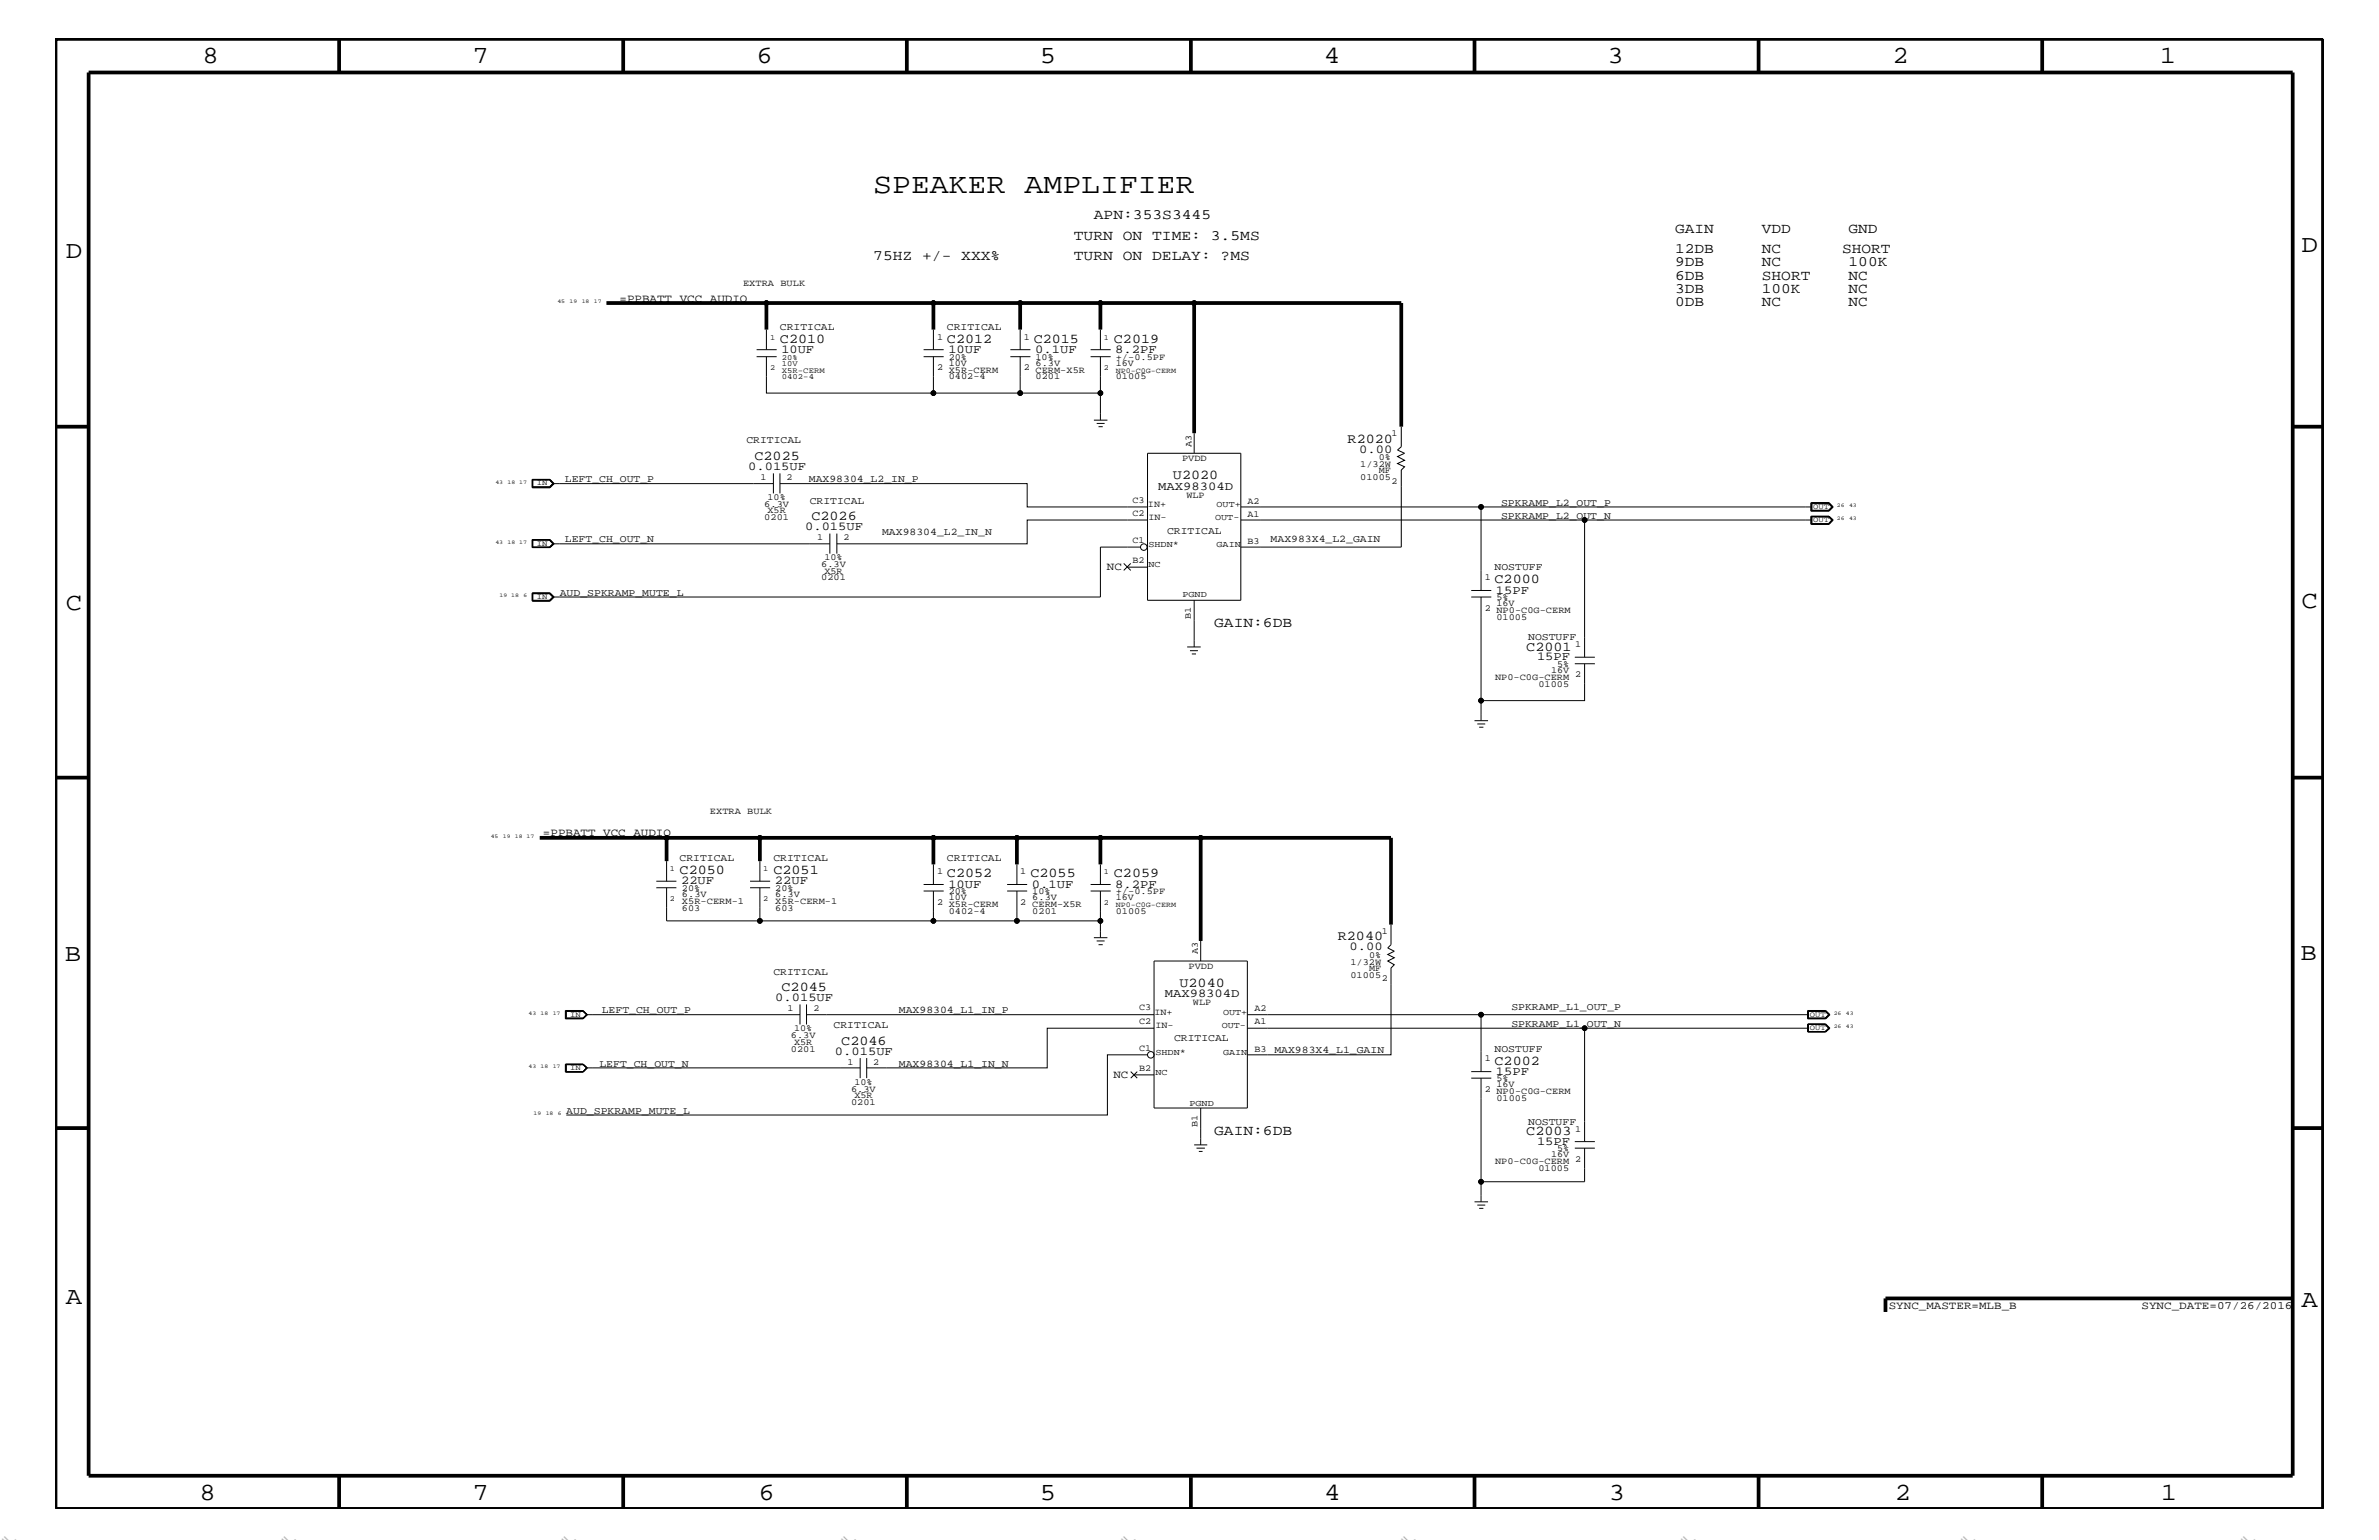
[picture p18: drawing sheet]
<svg xmlns="http://www.w3.org/2000/svg" width="432mm" height="279mm" viewBox="0 0 432 279" stroke-linecap="round" stroke-linejoin="round" font-family="sans-serif">
<defs><g id="words">
<text font-size="5.2" x="158.5" y="35">SPEAKER AMPLIFIER</text>
<g font-size="4.5">
<text x="36.7" y="11.5">8</text>
<text x="85.8" y="11.5">7</text>
<text x="137.3" y="11.5">6</text>
<text x="188.7" y="11.5">5</text>
<text x="240.3" y="11.5">4</text>
<text x="291.8" y="11.5">3</text>
<text x="343.5" y="11.5">2</text>
<text x="392" y="11.5">1</text>
<text x="11.9" y="46.8">D</text>
<text x="417.7" y="45.7">D</text>
<text x="11.9" y="110.6">C</text>
<text x="417.7" y="110.3">C</text>
<text x="11.8" y="174.3">B</text>
<text x="417.6" y="174.2">B</text>
<text x="11.9" y="236.7">A</text>
<text x="417.7" y="237.1">A</text>
<text x="36.2" y="272.1">8</text>
<text x="85.8" y="272.1">7</text>
<text x="137.7" y="272.1">6</text>
<text x="188.7" y="272.1">5</text>
<text x="240.4" y="272.1">4</text>
<text x="292" y="272.1">3</text>
<text x="343.9" y="272.1">2</text>
<text x="392.2" y="272.1">1</text>
</g>
<g font-size="2.8" fill="#b6b6b4">
<text x="0" y="279.4" transform="rotate(45 0 279.4)">=</text>
<text x="50.8" y="279.4" transform="rotate(45 50.8 279.4)">=</text>
<text x="101.6" y="279.4" transform="rotate(45 101.6 279.4)">=</text>
<text x="152.4" y="279.4" transform="rotate(45 152.4 279.4)">=</text>
<text x="203.2" y="279.4" transform="rotate(45 203.2 279.4)">=</text>
<text x="254" y="279.4" transform="rotate(45 254 279.4)">=</text>
<text x="304.8" y="279.4" transform="rotate(45 304.8 279.4)">=</text>
<text x="355.6" y="279.4" transform="rotate(45 355.6 279.4)">=</text>
<text x="406.4" y="279.4" transform="rotate(45 406.4 279.4)">=</text>
</g>
<g font-size="2.6">
<text x="198.5" y="39.8">APN:353S3445</text>
<text x="158.5" y="47.1">75HZ +/- XXX%</text>
<text x="194.9" y="47.1">TURN ON DELAY: ?MS</text>
<text x="194.9" y="43.5">TURN ON TIME: 3.5MS</text>
<text x="304" y="42.3">GAIN</text>
<text x="304" y="45.9">12DB</text>
<text x="319.8" y="45.9">NC</text>
<text x="319.8" y="42.3">VDD</text>
<text x="334.3" y="45.9">SHORT</text>
<text x="335.5" y="42.3">GND</text>
<text x="304" y="50.7">6DB</text>
<text x="304" y="48.3">9DB</text>
<text x="304" y="53.2">3DB</text>
<text x="319.8" y="50.7">SHORT</text>
<text x="319.8" y="48.3">NC</text>
<text x="319.8" y="53.2">100K</text>
<text x="335.5" y="48.3">100K</text>
<text x="335.5" y="50.7">NC</text>
<text x="335.5" y="53.2">NC</text>
<text x="304" y="55.6">0DB</text>
<text x="319.8" y="55.6">NC</text>
<text x="335.5" y="55.6">NC</text>
<text x="220.4" y="113.7">GAIN:6DB</text>
<text x="220.4" y="205.9">GAIN:6DB</text>
</g>
<g font-size="2.5">
<text x="141.6" y="62.3">C2010</text>
<text x="171.9" y="62.3">C2012</text>
<text x="187.6" y="62.3">C2015</text>
<text x="202.2" y="62.3">C2019</text>
<text x="136.9" y="83.5">C2025</text>
<text x="244.6" y="80.3">R2020</text>
<text x="212.9" y="86.9">U2020</text>
<text x="147.3" y="94.3">C2026</text>
<text x="271.3" y="105.9">C2000</text>
<text x="277" y="118.1">C2001</text>
<text x="123.4" y="158.6">C2050</text>
<text x="140.4" y="158.6">C2051</text>
<text x="171.9" y="159.2">C2052</text>
<text x="187" y="159.2">C2055</text>
<text x="202.2" y="159.2">C2059</text>
<text x="242.8" y="170.6">R2040</text>
<text x="141.9" y="179.9">C2045</text>
<text x="214.1" y="179">U2040</text>
<text x="152.7" y="189.5">C2046</text>
<text x="271.3" y="193.2">C2002</text>
<text x="277" y="205.9">C2003</text>
</g>
<g font-size="2.2">
<text x="141.8" y="64">10UF</text>
<text x="172.1" y="64">10UF</text>
<text x="187.9" y="64">0.1UF</text>
<text x="202.4" y="64">8.2PF</text>
<text x="246.7" y="82.2">0.00</text>
<text x="135.8" y="85.3">0.015UF</text>
<text x="210.2" y="88.8">MAX98304D</text>
<text x="146.1" y="96.2">0.015UF</text>
<text x="271.5" y="107.7">15PF</text>
<text x="279" y="119.8">15PF</text>
<text x="123.6" y="160.5">22UF</text>
<text x="140.6" y="160.5">22UF</text>
<text x="172.1" y="161.1">10UF</text>
<text x="187.3" y="161.1">0.1UF</text>
<text x="202.4" y="161.1">8.2PF</text>
<text x="244.9" y="172.4">0.00</text>
<text x="140.7" y="181.6">0.015UF</text>
<text x="211.4" y="181">MAX98304D</text>
<text x="151.6" y="191.4">0.015UF</text>
<text x="271.5" y="195">15PF</text>
<text x="279" y="207.7">15PF</text>
</g>
<g font-size="2">
<text x="112.4" y="54.7">=PPBATT_VCC_AUDIO</text>
<text x="200.9" y="103.5">NC</text>
<text x="98.6" y="151.8">=PPBATT_VCC_AUDIO</text>
<text x="202.1" y="195.6">NC</text>
<text x="342.8" y="237.4">SYNC_MASTER=MLB_B</text>
<text x="388.7" y="237.4">SYNC_DATE=07/26/2016</text>
</g>
<g font-size="1.9">
<text x="141.6" y="59.8">CRITICAL</text>
<text x="171.9" y="59.8">CRITICAL</text>
<text x="135.5" y="80.5">CRITICAL</text>
<text x="102.5" y="87.5">LEFT_CH_OUT_P</text>
<text x="146.8" y="87.5">MAX98304_L2_IN_P</text>
<text x="147" y="91.4">CRITICAL</text>
<text x="272.5" y="94.2">SPKRAMP_L2_OUT_N</text>
<text x="272.5" y="91.7">SPKRAMP_L2_OUT_P</text>
<text x="102.5" y="98.4">LEFT_CH_OUT_N</text>
<text x="160.1" y="97.1">MAX98304_L2_IN_N</text>
<text x="211.8" y="96.8">CRITICAL</text>
<text x="230.6" y="98.4">MAX983X4_L2_GAIN</text>
<text x="271.3" y="103.5">NOSTUFF</text>
<text x="101.6" y="108.1">AUD_SPKRAMP_MUTE_L</text>
<text x="277.4" y="116.2">NOSTUFF</text>
<text x="123.4" y="156.2">CRITICAL</text>
<text x="140.4" y="156.2">CRITICAL</text>
<text x="171.9" y="156.2">CRITICAL</text>
<text x="140.4" y="176.8">CRITICAL</text>
<text x="109.2" y="183.8">LEFT_CH_OUT_P</text>
<text x="163.2" y="183.8">MAX98304_L1_IN_P</text>
<text x="274.3" y="183.2">SPKRAMP_L1_OUT_P</text>
<text x="151.3" y="186.5">CRITICAL</text>
<text x="213.1" y="188.9">CRITICAL</text>
<text x="231.3" y="191.1">MAX983X4_L1_GAIN</text>
<text x="271.3" y="190.8">NOSTUFF</text>
<text x="274.3" y="186.3">SPKRAMP_L1_OUT_N</text>
<text x="108.8" y="193.6">LEFT_CH_OUT_N</text>
<text x="163.2" y="193.6">MAX98304_L1_IN_N</text>
<text x="102.8" y="202">AUD_SPKRAMP_MUTE_L</text>
<text x="277.4" y="204.1">NOSTUFF</text>
</g>
<g font-size="1.7">
<text x="134.9" y="51.9">EXTRA BULK</text>
<text x="170.1" y="61.7">1</text>
<text x="172.2" y="65.3">20%</text>
<text x="185.8" y="61.7">1</text>
<text x="188" y="65.3">10%</text>
<text x="202.5" y="65.3">+/-0.5PF</text>
<text x="170.1" y="67.1">2</text>
<text x="172.2" y="67.6">X5R-CERM</text>
<text x="172.2" y="68.8">0402-4</text>
<text x="172.2" y="66.4">10V</text>
<text x="185.8" y="67.1">2</text>
<text x="188" y="68.8">0201</text>
<text x="188" y="67.6">CERM-X5R</text>
<text x="188" y="66.4">6.3V</text>
<text x="202.5" y="68.8">01005</text>
<text x="202.5" y="66.4">16V</text>
<text x="214.5" y="83.7">PVDD</text>
<text x="216.2" y="81.1" transform="rotate(-90 216.2 81.1)">A3</text>
<text x="250.3" y="83.5">0%</text>
<text x="252.6" y="79.2">1</text>
<text x="138" y="87.1">1</text>
<text x="142.7" y="87.1">2</text>
<text x="246.9" y="87.1">01005</text>
<text x="246.9" y="84.7">1/32W</text>
<text x="250.3" y="85.9">MF</text>
<text x="252.6" y="87.7">2</text>
<text x="138.7" y="92">6.3V</text>
<text x="138.7" y="94.3">0201</text>
<text x="139.3" y="90.7">10%</text>
<text x="139.3" y="93.2">X5R</text>
<text x="205.6" y="93.7">C2</text>
<text x="205.6" y="91.2">C3</text>
<text x="208.4" y="92">IN+</text>
<text x="208.4" y="94.3">IN-</text>
<text x="215.3" y="90.3">WLP</text>
<text x="226.4" y="91.4">A2</text>
<text x="226.4" y="93.8">A1</text>
<text x="148.3" y="98">1</text>
<text x="149.6" y="101.6">10%</text>
<text x="153.1" y="98">2</text>
<text x="205.6" y="98.5">C1</text>
<text x="226.4" y="98.7">B3</text>
<text x="149.1" y="102.9">6.3V</text>
<text x="149.1" y="105.3">0201</text>
<text x="149.6" y="104.1">X5R</text>
<text x="205.6" y="102.1">B2</text>
<text x="269.5" y="105.3">1</text>
<text x="216.2" y="112.4" transform="rotate(-90 216.2 112.4)">B1</text>
<text x="269.5" y="110.8">2</text>
<text x="271.6" y="112.5">01005</text>
<text x="271.6" y="110">16V</text>
<text x="271.6" y="108.9">5%</text>
<text x="271.6" y="111.2">NP0-C0G-CERM</text>
<text x="285.9" y="117.4">1</text>
<text x="271.4" y="123.4">NP0-C0G-CERM</text>
<text x="279.2" y="124.6">01005</text>
<text x="281.5" y="122.1">16V</text>
<text x="282.6" y="121">5%</text>
<text x="285.9" y="122.9">2</text>
<text x="128.9" y="147.7">EXTRA BULK</text>
<text x="123.8" y="161.7">20%</text>
<text x="140.7" y="161.7">20%</text>
<text x="170.1" y="158.6">1</text>
<text x="185.2" y="158.6">1</text>
<text x="123.8" y="165.2">603</text>
<text x="123.8" y="163.9">X5R-CERM-1</text>
<text x="123.8" y="162.8">6.3V</text>
<text x="140.7" y="163.9">X5R-CERM-1</text>
<text x="140.7" y="165.2">603</text>
<text x="140.7" y="162.8">6.3V</text>
<text x="170.1" y="164.1">2</text>
<text x="172.2" y="164.5">X5R-CERM</text>
<text x="172.2" y="165.8">0402-4</text>
<text x="172.2" y="163.4">10V</text>
<text x="172.2" y="162.2">20%</text>
<text x="185.2" y="164.1">2 CERM-X5R</text>
<text x="187.4" y="162.2">10%</text>
<text x="187.4" y="165.8">0201</text>
<text x="187.4" y="163.4">6.3V</text>
<text x="202.5" y="162.2">+/-0.5PF</text>
<text x="202.5" y="165.8">01005</text>
<text x="202.5" y="163.4">16V</text>
<text x="217.4" y="173.2" transform="rotate(-90 217.4 173.2)">A3</text>
<text x="248.5" y="173.8">0%</text>
<text x="250.8" y="169.5">1</text>
<text x="215.7" y="175.9">PVDD</text>
<text x="245.1" y="177.4">01005</text>
<text x="245.1" y="175">1/32W</text>
<text x="248.5" y="176.2">MF</text>
<text x="250.8" y="178">2</text>
<text x="142.9" y="183.5">1</text>
<text x="147.7" y="183.5">2</text>
<text x="206.8" y="185.8">C2</text>
<text x="206.8" y="183.3">C3</text>
<text x="209.5" y="184.1">IN+</text>
<text x="216.5" y="182.4">WLP</text>
<text x="227.7" y="183.5">A2</text>
<text x="227.7" y="185.9">A1</text>
<text x="143.6" y="188.3">6.3V</text>
<text x="143.6" y="190.8">0201</text>
<text x="144.1" y="187.1">10%</text>
<text x="144.1" y="189.5">X5R</text>
<text x="206.8" y="190.6">C1</text>
<text x="209.7" y="186.5">IN-</text>
<text x="227.7" y="190.8">B3</text>
<text x="153.8" y="193.2">1</text>
<text x="155.1" y="196.8">10%</text>
<text x="158.5" y="193.2">2</text>
<text x="206.8" y="194.3">B2</text>
<text x="269.5" y="192.6">1</text>
<text x="271.6" y="197.3">16V</text>
<text x="271.6" y="196.2">5%</text>
<text x="154.5" y="198.1">6.3V</text>
<text x="154.5" y="200.4">0201</text>
<text x="155.1" y="199.2">X5R</text>
<text x="269.5" y="198.1">2 NP0-C0G-CERM</text>
<text x="271.6" y="199.8">01005</text>
<text x="217.3" y="204.5" transform="rotate(-90 217.3 204.5)">B1</text>
<text x="282.6" y="208.9">5%</text>
<text x="285.9" y="205.3">1</text>
<text x="271.4" y="211.3">NP0-C0G-CERM</text>
<text x="279.2" y="212.5">01005</text>
<text x="281.5" y="210">16V</text>
<text x="285.9" y="210.8">2</text>
</g>
<g font-size="1.6">
<text x="220.6" y="94.3">OUT-</text>
<text x="220.8" y="92">OUT+</text>
<text x="208.4" y="99.3">SHDN*</text>
<text x="220.8" y="99.3">GAIN</text>
<text x="208.4" y="102.9">NC</text>
<text x="214.6" y="108.4">PGND</text>
<text x="222" y="184.1">OUT+</text>
<text x="209.7" y="191.4">SHDN*</text>
<text x="221.7" y="186.5">OUT-</text>
<text x="222" y="191.4">GAIN</text>
<text x="209.7" y="195">NC</text>
<text x="215.9" y="200.6">PGND</text>
</g>
<g font-size="1.4">
<text x="139.8" y="61.7">1</text>
<text x="141.9" y="65.3">20%</text>
<text x="200.3" y="61.7">1</text>
<text x="139.8" y="67.1">2</text>
<text x="141.9" y="66.4">10V</text>
<text x="141.9" y="68.8">0402-4</text>
<text x="141.9" y="67.6">X5R-CERM</text>
<text x="200.3" y="67.1">2</text>
<text x="202.5" y="67.6">NP0-C0G-CERM</text>
<text x="97.5" y="88.1">IN</text>
<text x="329.1" y="92.3">OUT</text>
<text x="329.1" y="94.8">OUT</text>
<text x="97.5" y="99">IN</text>
<text x="97.5" y="108.7">IN</text>
<text x="121.6" y="158">1</text>
<text x="138.5" y="158">1</text>
<text x="200.3" y="158.6">1</text>
<text x="121.6" y="163.5">2</text>
<text x="138.5" y="163.5">2</text>
<text x="200.3" y="164.1">2</text>
<text x="202.5" y="164.5">NP0-C0G-CERM</text>
<text x="103.5" y="184.4">IN</text>
<text x="328.5" y="184.4">OUT</text>
<text x="328.5" y="186.9">OUT</text>
<text x="103.5" y="194.2">IN</text>
</g>
<g font-size="1">
<text x="101.2" y="55">45</text>
<text x="103.4" y="55">19</text>
<text x="105.6" y="55">18</text>
<text x="107.8" y="55">17</text>
<text x="89.9" y="87.7">43</text>
<text x="92.1" y="87.7">18 17</text>
<text x="333.4" y="92">26</text>
<text x="333.4" y="94.3">26</text>
<text x="335.6" y="92">43</text>
<text x="335.6" y="94.3">43</text>
<text x="89.9" y="98.7">43</text>
<text x="92.1" y="98.7">18 17</text>
<text x="90.7" y="108.3">19 18</text>
<text x="95" y="108.3">6</text>
<text x="89.1" y="152">45</text>
<text x="91.3" y="152">19</text>
<text x="93.5" y="152">18 17</text>
<text x="95.9" y="184.1">43</text>
<text x="98.1" y="184.1">18</text>
<text x="100.3" y="184.1">17</text>
<text x="332.8" y="184.1">26</text>
<text x="335" y="184.1">43</text>
<text x="332.8" y="186.5">26</text>
<text x="335" y="186.5">43</text>
<text x="95.9" y="193.7">43</text>
<text x="98.1" y="193.7">18</text>
<text x="100.3" y="193.7">17</text>
<text x="96.9" y="202.3">19</text>
<text x="99.1" y="202.3">18</text>
<text x="101.3" y="202.3">6</text>
</g>
</g></defs>
<g fill="none" stroke="#000" stroke-width=".18">
<path d="M139.1 59.8v3.6M169.4 59.8v3.6M185.2 59.8v3.6M199.7 59.8v3.6M137.3 64.7h3.7M137.3 63.4h3.7M139.1 64.7v6.6h30.3v-6.6M167.6 64.7h3.7M167.6 63.4h3.7M169.4 71.3h15.8M183.4 64.7h3.6M183.4 63.4h3.6"/>
<path d="M185.2 64.7v6.6h14.5v-6.6M198 64.7h3.6M198 63.4h3.6M198.5 76.2h2.5M199.1 76.8h1.4M199.4 77.4h.8M199.7 71.3v4.9M216.7 78.6v3.6M254.3 77.4v3.7l-.6 .5 1.2 .6-1.2 .6 1.2 .7-1.2 .6 1.2 .6-.6 .6v14h-29.1M96.6 87h3.2l.8 .7-.8 .8h-3.2zM99.7 98h-3v1.3h3M99.7 87.1h-3v1.2h3"/>
<path d="M99.7 98l.7 .7-.7 .6M99.7 98l.6 .7M99.7 87.1l.7 .6-.7 .6M99.7 87.1l.6 .6M99.8 97.9h-3.2v1.4h3.2M99.8 97.9l.8 .8-.8 .6M99.8 97.9l.7 .8-.7 .6M99.8 87l.7 .7-.7 .7h-3.2M100.3 98.7h50.3M100.3 87.7h40.1M100.3 98.7l-.6 .6M100.3 87.7l-.6 .6"/>
<path d="M140.4 85.9v3.6M141.6 87.7h44.8v4.3h21.9M141.6 85.9v3.6M150.6 96.8v3.6M151.9 96.8v3.6M207 99.3h-7.3v9h-99.4M208.3 94.3h-21.9v4.4h-34.5M208.3 82.2h16.9v26.7h-16.9zM225.2 94.3h62.4M225.2 92h43.6M328.7 91.2h3.3l.7 .8-.7 .7h-3.3zM328.8 91.2v1.5h3.2l.7-.7-.7-.8"/>
<path d="M328.8 93.7v1.4M328.8 94.3h-41.2v24.9M328.8 92h-60v15.1M328.8 91.4h3.1l.6 .6-.6 .6h-3.1M328.8 92.7v-1.4h3.1l.7 .7-.7 .7M331.9 93.8h-3.1v1.2h3.1M331.9 93.8l.7 .5-.7 .7M331.9 93.8l.6 .5-.6 .7M332 93.7h-3.3v1.4h3.3M332 93.7l.7 .6-.7 .8M96.6 107.6h3.2l.8 .7-.8 .8h-3.2zM96.6 107.6h3.2l.7 .7-.7 .7h-3.2"/>
<path d="M96.7 107.6v1.4M96.7 107.7h3l.6 .6M99.7 107.6l.7 .7-.7 .7M100.3 108.3l-.6 .6h-3M204 102.2l1.2 1.3M204.6 102.9h3.7M205.2 102.2l-1.2 1.3M215.5 117.4h2.4M216 118.1h1.4M216.3 118.6h.8M216.7 108.9v8.5M267 108.3h3.7"/>
<path d="M267 107.1h3.7M268.8 108.3v22.5M285.8 119.2h3.7M267.6 130.8h2.5M268.1 131.3h1.5M268.5 131.9h.7M285.8 120.4h3.7M287.6 120.4v6.7h-18.8M119.1 159.9h3.7M121 156.2v3.7M136.1 159.9h3.7M137.9 156.2v3.7"/>
<path d="M169.4 156.8v3.7M184.6 156.8v3.7M199.7 156.8v3.7M119.1 161.1h3.7M121 161.1v6h16.9M136.1 161.1h3.7M137.9 161.1v6h31.5v-5.4M167.6 161.7h3.7M167.6 160.5h3.7M169.4 167.1h15.2M182.8 161.7h3.6M182.8 160.5h3.6"/>
<path d="M184.6 161.7v5.4h15.1v-5.4M198 161.7h3.6M198 160.5h3.6M198.5 170.1h2.5M199.1 170.7h1.4M199.4 171.4h.8M199.7 167.1v3M209.5 174.4h16.9v26.6h-16.9zM217.9 170.7v3.7M252.5 167.8v3.6l-.6 .6 1.2 .6-1.2 .6 1.2 .6-1.2 .6 1.2 .6-.6 .6v15.8h-26.1M102.6 183.3h3.2l.8 .8-.8 .8h-3.2zM102.6 193.1h3.2l.8 .6-.8 .8h-3.2z"/>
<path d="M102.7 193.1v1.4M102.7 194.4h3.1M102.7 193.2h3.1M102.8 183.5h3l.6 .6-.6 .6h-3zM102.8 193.2v1.2M105.8 183.4l.7 .7-.7 .7M105.8 183.4h-3.1v1.4h3.1M105.8 183.4l.8 .7M105.8 193.2l.7 .5-.7 .7M105.8 193.2l.6 .5M106.4 184.1h38.8M106.4 193.7h49.7"/>
<path d="M106.4 193.7l-.6 .7M106.6 184.1l-.8 .7M145.2 182.2v3.7M146.4 184.1h63.1M146.4 182.2v3.7M156.1 192v3.6M157.3 192v3.6M205.2 194.4l1.2 1.2M205.8 195h3.7M206.4 194.4l-1.2 1.2M208.3 191.4h-7.3v10.9h-98.2M209.5 186.5h-19.4v7.2h-32.8"/>
<path d="M226.4 186.5h101.9M226.4 184.1h42.4M267 194.4h3.7M267 195.6h3.7M268.8 195.6v22.4M287.6 186.5v20.6M328.1 183.3h3.3l.7 .8-.7 .8h-3.3zM328.1 185.8h3.3l.7 .7-.7 .7h-3.3zM328.2 185.8v1.4M328.2 187.1h3.1M328.2 185.9h3.1M328.3 184.1h-59.5v10.3"/>
<path d="M328.3 183.5h3l.6 .6-.6 .6h-3zM328.3 185.9v1.2M331.3 183.4h-3.1v1.4h3.1M331.3 183.4l.8 .7-.8 .7M331.3 183.4l.7 .7-.7 .7M331.3 185.8l.8 .7-.8 .7M331.3 185.9l.7 .6-.7 .6M331.3 185.9l.6 .6-.6 .6M216.7 207.7h2.4M217.2 208.3h1.5M217.6 208.9h.7M217.9 201v6.7"/>
<path d="M267.6 218h2.5M268.1 218.6h1.5M268.5 219.2h.7M285.8 208.3h3.7M285.8 207.1h3.7M287.6 208.3v6.1h-18.8"/>
<circle cx="139.1" cy="55" r=".42"/>
<circle cx="169.4" cy="55" r=".42"/>
<circle cx="185.2" cy="55" r=".42"/>
<circle cx="199.7" cy="55" r=".42"/>
<circle cx="216.7" cy="55" r=".42"/>
<circle cx="169.4" cy="71.3" r=".42"/>
<circle cx="185.2" cy="71.3" r=".42"/>
<circle cx="199.7" cy="71.3" r=".42"/>
<circle cx="207.6" cy="99.3" r=".59"/>
<circle cx="268.8" cy="92" r=".42"/>
<circle cx="287.6" cy="94.3" r=".42"/>
<circle cx="268.8" cy="127.1" r=".42"/>
<circle cx="121" cy="152" r=".42"/>
<circle cx="137.9" cy="152" r=".42"/>
<circle cx="169.4" cy="152" r=".42"/>
<circle cx="184.6" cy="152" r=".42"/>
<circle cx="199.7" cy="152" r=".42"/>
<circle cx="217.9" cy="152" r=".42"/>
<circle cx="137.9" cy="167.1" r=".42"/>
<circle cx="169.4" cy="167.1" r=".42"/>
<circle cx="184.6" cy="167.1" r=".42"/>
<circle cx="199.7" cy="167.1" r=".42"/>
<circle cx="208.9" cy="191.4" r=".59"/>
<circle cx="268.8" cy="184.1" r=".42"/>
<circle cx="287.6" cy="186.5" r=".42"/>
<circle cx="268.8" cy="214.4" r=".42"/>
</g>
<g fill="none" stroke="#000" stroke-width=".68" stroke-linecap="butt">
<path d="M10.1 7.1h411.5v266.7h-411.5zM16.1 13.2h400v254.5h-400zM61.6 7.1v6.1M113.1 7.1v6.1M164.6 7.1v6.1M216.2 7.1v6.1M267.6 7.1v6.1M319.2 7.1v6.1M370.7 7.1v6.1M110.1 55h29v4.8M139.1 55h30.3v4.8M169.4 55h15.8v4.8"/>
<path d="M185.2 55h14.5M199.7 55h17v23.6M199.7 55v4.8M216.7 55h37.6v22.4M10.1 77.4h6M416.1 77.4h5.5M10.1 141.1h6M98 152h71.4M121 152v4.2M137.9 152v4.2M184.6 152h-15.2v4.8M199.7 152h-15.1v4.8"/>
<path d="M199.7 152v4.8M199.7 152h18.2M416.1 141.1h5.5M252.5 167.8v-15.8h-34.6v18.7M10.1 204.7h6M416.1 204.7h5.5M416.1 235.6h-73.9v2.4M61.6 267.7v6.1M113.1 267.7v6.1M164.6 267.7v6.1M216.2 268v5.8M267.6 267.7v6.1"/>
<path d="M319.2 267.7v6.1M370.7 267.7v6.1"/>
</g>
<g fill="#000">
<circle cx="139.1" cy="55" r=".42"/>
<circle cx="169.4" cy="55" r=".42"/>
<circle cx="185.2" cy="55" r=".42"/>
<circle cx="199.7" cy="55" r=".42"/>
<circle cx="216.7" cy="55" r=".42"/>
<circle cx="169.4" cy="71.3" r=".42"/>
<circle cx="185.2" cy="71.3" r=".42"/>
<circle cx="199.7" cy="71.3" r=".42"/>
<circle cx="268.8" cy="92" r=".42"/>
<circle cx="287.6" cy="94.3" r=".42"/>
<circle cx="268.8" cy="127.1" r=".42"/>
<circle cx="121" cy="152" r=".42"/>
<circle cx="137.9" cy="152" r=".42"/>
<circle cx="169.4" cy="152" r=".42"/>
<circle cx="184.6" cy="152" r=".42"/>
<circle cx="199.7" cy="152" r=".42"/>
<circle cx="217.9" cy="152" r=".42"/>
<circle cx="137.9" cy="167.1" r=".42"/>
<circle cx="169.4" cy="167.1" r=".42"/>
<circle cx="184.6" cy="167.1" r=".42"/>
<circle cx="199.7" cy="167.1" r=".42"/>
<circle cx="268.8" cy="184.1" r=".42"/>
<circle cx="287.6" cy="186.5" r=".42"/>
<circle cx="268.8" cy="214.4" r=".42"/>
</g>
<use href="#words"/>
</svg>
